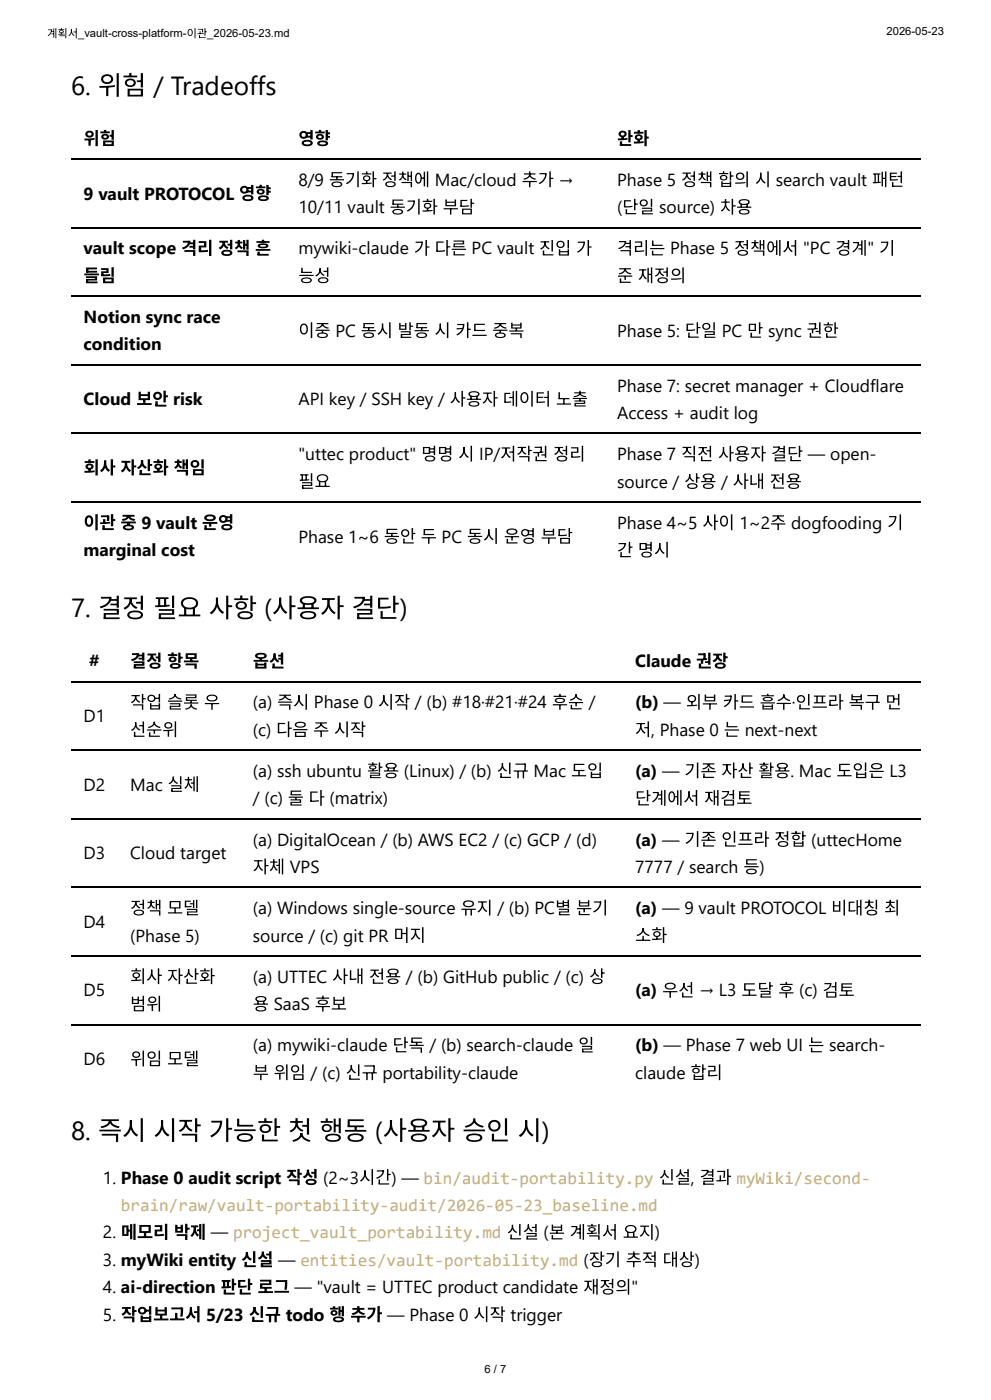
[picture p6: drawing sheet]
<svg xmlns="http://www.w3.org/2000/svg" width="210mm" height="297mm" viewBox="0 0 210 297" stroke-linecap="round" stroke-linejoin="round" font-family="sans-serif">
<defs><g id="words">
<g font-size="5.6">
<text x="15.1" y="20.1">6. 위험 / Tradeoffs</text>
<text x="15.1" y="131">7. 결정 필요 사항 (사용자 결단)</text>
<text x="15.1" y="241.8">8. 즉시 시작 가능한 첫 행동 (사용자 승인 시)</text>
</g>
<g font-size="3.7">
<text x="17.7" y="30.7">위험</text>
<text x="63.3" y="30.7">영향</text>
<text x="130.9" y="30.7">완화</text>
<text x="63.3" y="39.4">8/9 동기화 정책에 Mac/cloud 추가 →</text>
<text x="130.9" y="39.4">Phase 5 정책 합의 시 search vault 패턴</text>
<text x="17.7" y="42.3">9 vault PROTOCOL 영향</text>
<text x="63.3" y="45.2">10/11 vault 동기화 부담</text>
<text x="130.9" y="45.2">(단일 source) 차용</text>
<text x="17.7" y="54">vault scope 격리 정책 흔</text>
<text x="63.3" y="54">mywiki-claude 가 다른 PC vault 진입 가</text>
<text x="130.9" y="54">격리는 Phase 5 정책에서 &quot;PC 경계&quot; 기</text>
<text x="17.7" y="59.8">들림</text>
<text x="63.3" y="59.8">능성</text>
<text x="130.9" y="59.8">준 재정의</text>
<text x="17.7" y="68.5">Notion sync race</text>
<text x="63.3" y="71.4">이중 PC 동시 발동 시 카드 중복</text>
<text x="130.9" y="71.4">Phase 5: 단일 PC 만 sync 권한</text>
<text x="17.7" y="74.3">condition</text>
<text x="130.9" y="83.1">Phase 7: secret manager + Cloudflare</text>
<text x="17.7" y="86">Cloud 보안 risk</text>
<text x="63.3" y="86">API key / SSH key / 사용자 데이터 노출</text>
<text x="130.9" y="88.9">Access + audit log</text>
<text x="17.7" y="100.5">회사 자산화 책임</text>
<text x="63.3" y="97.6">&quot;uttec product&quot; 명명 시 IP/저작권 정리</text>
<text x="130.9" y="97.6">Phase 7 직전 사용자 결단 — open-</text>
<text x="63.3" y="103.5">필요</text>
<text x="130.9" y="103.5">source / 상용 / 사내 전용</text>
<text x="17.7" y="112.2">이관 중 9 vault 운영</text>
<text x="130.9" y="112.2">Phase 4~5 사이 1~2주 dogfooding 기</text>
<text x="17.7" y="118">marginal cost</text>
<text x="63.3" y="115.1">Phase 1~6 동안 두 PC 동시 운영 부담</text>
<text x="130.9" y="118">간 명시</text>
<text x="18.9" y="141.6">#</text>
<text x="27.6" y="141.6">결정 항목</text>
<text x="53.6" y="141.6">옵션</text>
<text x="134.7" y="141.6">Claude 권장</text>
<text x="17.7" y="153.2">D1</text>
<text x="27.6" y="150.3">작업 슬롯 우</text>
<text x="53.6" y="150.3">(a) 즉시 Phase 0 시작 / (b) #18·#21·#24 후순 /</text>
<text x="134.7" y="150.3">(b) — 외부 카드 흡수·인프라 복구 먼</text>
<text x="27.6" y="156.1">선순위</text>
<text x="53.6" y="156.1">(c) 다음 주 시작</text>
<text x="134.7" y="156.1">저, Phase 0 는 next-next</text>
<text x="17.7" y="167.7">D2</text>
<text x="27.6" y="167.7">Mac 실체</text>
<text x="53.6" y="164.8">(a) ssh ubuntu 활용 (Linux) / (b) 신규 Mac 도입</text>
<text x="134.7" y="164.8">(a) — 기존 자산 활용. Mac 도입은 L3</text>
<text x="53.6" y="170.7">/ (c) 둘 다 (matrix)</text>
<text x="134.7" y="170.7">단계에서 재검토</text>
<text x="53.6" y="179.4">(a) DigitalOcean / (b) AWS EC2 / (c) GCP / (d)</text>
<text x="134.7" y="179.4">(a) — 기존 인프라 정합 (uttecHome</text>
<text x="17.7" y="182.3">D3</text>
<text x="27.6" y="182.3">Cloud target</text>
<text x="53.6" y="185.2">자체 VPS</text>
<text x="134.7" y="185.2">7777 / search 등)</text>
<text x="17.7" y="196.9">D4</text>
<text x="27.6" y="193.9">정책 모델</text>
<text x="53.6" y="193.9">(a) Windows single-source 유지 / (b) PC별 분기</text>
<text x="134.7" y="193.9">(a) — 9 vault PROTOCOL 비대칭 최</text>
<text x="27.6" y="199.8">(Phase 5)</text>
<text x="53.6" y="199.8">source / (c) git PR 머지</text>
<text x="134.7" y="199.8">소화</text>
<text x="27.6" y="208.5">회사 자산화</text>
<text x="53.6" y="208.5">(a) UTTEC 사내 전용 / (b) GitHub public / (c) 상</text>
<text x="17.7" y="211.4">D5</text>
<text x="27.6" y="214.3">범위</text>
<text x="53.6" y="214.3">용 SaaS 후보</text>
<text x="134.7" y="211.4">(a) 우선 → L3 도달 후 (c) 검토</text>
<text x="17.7" y="226">D6</text>
<text x="27.6" y="226">위임 모델</text>
<text x="53.6" y="223">(a) mywiki-claude 단독 / (b) search-claude 일</text>
<text x="134.7" y="223">(b) — Phase 7 web UI 는 search-</text>
<text x="53.6" y="228.9">부 위임 / (c) 신규 portability-claude</text>
<text x="134.7" y="228.9">claude 합리</text>
<text x="21.8" y="251.1">1. Phase 0 audit script 작성 (2~3시간) — bin/audit-portability.py 신설, 결과 myWiki/second-</text>
<text x="21.8" y="262.7">2. 메모리 박제 — project_vault_portability.md 신설 (본 계획서 요지)</text>
<text x="21.8" y="268.6">3. myWiki entity 신설 — entities/vault-portability.md (장기 추적 대상)</text>
<text x="21.8" y="274.4">4. ai-direction 판단 로그 — &quot;vault = UTTEC product candidate 재정의&quot;</text>
<text x="21.8" y="280.2">5. 작업보고서 5/23 신규 todo 행 추가 — Phase 0 시작 trigger</text>
</g>
<text font-size="3.7" fill="#c9ae75" x="25.7" y="256.9">brain/raw/vault-portability-audit/2026-05-23_baseline.md</text>
<g font-size="2.4">
<text x="10" y="7.9">계획서_vault-cross-platform-이관_2026-05-23.md</text>
<text x="188.1" y="7.4">2026-05-23</text>
<text x="102.8" y="291.3">6 / 7</text>
</g>
</g></defs>
<path d="M15.1 33.7h180.2M15.1 48.3h180.2M15.1 62.8h180.2M15.1 77.4h180.2M15.1 91.9h180.2M15.1 106.5h180.2M15.1 144.6h180.2M15.1 159.1h180.2M15.1 173.7h180.2M15.1 188.3h180.2M15.1 202.8h180.2M15.1 217.4h180.2" fill="none" stroke="#000" stroke-width=".26"/>
<use href="#words"/>
</svg>
